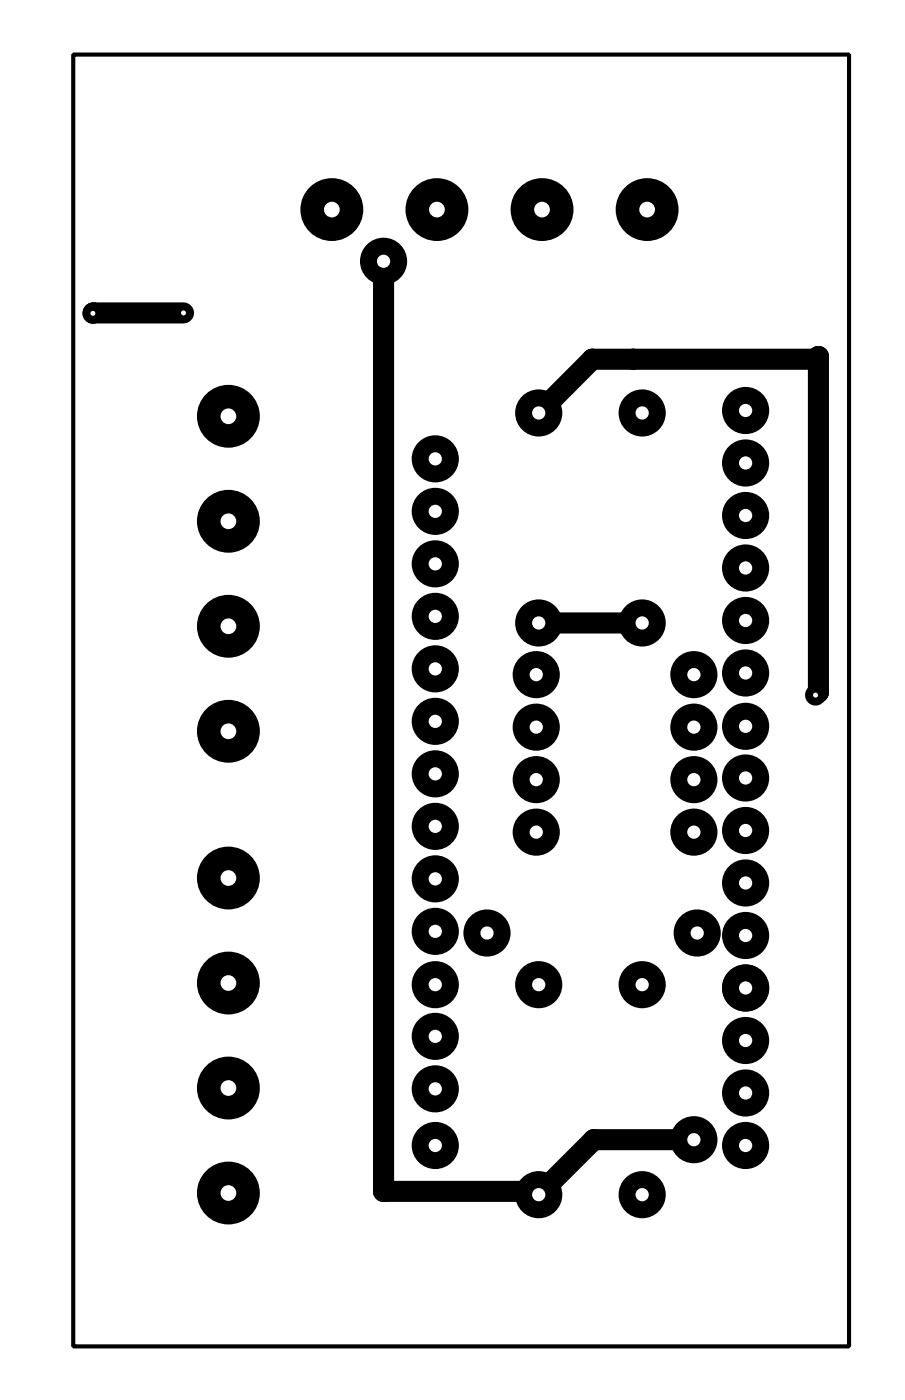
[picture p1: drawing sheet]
<svg xmlns="http://www.w3.org/2000/svg" width="44mm" height="68mm" viewBox="0 0 44 68" stroke-linecap="round" stroke-linejoin="round" font-family="sans-serif">
<path d="M4.5 15.1h4.4M4.5 15.1v.1M18.5 12.6v45h7.4l.1 .2 2.7-2.7h4.8M26 20l2.6-2.6h10.8l.2-.2v16.3l-.2 .1M26 30.1h5" fill="none" stroke="#000" stroke-width="1"/>
<g fill="#000">
<circle cx="4.5" cy="15.1" r=".51"/>
<circle cx="28.6" cy="17.4" r=".51"/>
<circle cx="30.6" cy="17.4" r=".51"/>
<circle cx="39.4" cy="17.4" r=".51"/>
<circle cx="39.6" cy="17.2" r=".51"/>
<circle cx="39.4" cy="33.6" r=".38"/>
<circle cx="39.6" cy="33.5" r=".51"/>
<circle cx="18.5" cy="57.6" r=".51"/>
<circle cx="25.9" cy="57.6" r=".51"/>
<circle cx="28.7" cy="55.1" r=".51"/>
</g>
<circle cx="39.4" cy="33.6" r=".12" fill="#fff"/>
<circle cx="8.9" cy="15.1" r=".38" fill="#000"/>
<circle cx="8.9" cy="15.1" r=".12" fill="#fff"/>
<circle cx="4.5" cy="15.2" r=".38" fill="#000"/>
<circle cx="4.5" cy="15.2" r=".12" fill="#fff"/>
<circle cx="36" cy="19.9" r="1.14" fill="#000"/>
<circle cx="36" cy="19.9" r=".32" fill="#fff"/>
<g fill="#000">
<circle cx="36" cy="24.9" r="1.14"/>
<circle cx="36" cy="22.4" r=".76"/>
</g>
<circle cx="36" cy="24.9" r=".32" fill="#fff"/>
<g fill="#000">
<circle cx="36" cy="37.6" r="1.14"/>
<circle cx="36" cy="32.6" r=".76"/>
<circle cx="36" cy="35.1" r=".76"/>
<circle cx="36" cy="27.5" r=".76"/>
<circle cx="36" cy="30" r=".76"/>
</g>
<circle cx="36" cy="37.6" r=".32" fill="#fff"/>
<circle cx="36" cy="40.2" r="1.14" fill="#000"/>
<circle cx="36" cy="40.2" r=".32" fill="#fff"/>
<circle cx="36" cy="42.7" r="1.14" fill="#000"/>
<circle cx="36" cy="42.7" r=".32" fill="#fff"/>
<circle cx="36" cy="45.3" r="1.14" fill="#000"/>
<circle cx="36" cy="45.3" r=".32" fill="#fff"/>
<circle cx="36" cy="47.8" r="1.14" fill="#000"/>
<circle cx="36" cy="47.8" r=".32" fill="#fff"/>
<g fill="#000">
<circle cx="36" cy="55.4" r="1.14"/>
<circle cx="36" cy="52.9" r=".76"/>
<circle cx="36" cy="50.3" r=".76"/>
</g>
<circle cx="36" cy="55.4" r=".32" fill="#fff"/>
<g fill="#000">
<circle cx="21" cy="50.1" r="1.14"/>
<circle cx="21" cy="55.2" r=".76"/>
<circle cx="21" cy="52.7" r=".76"/>
</g>
<circle cx="21" cy="50.1" r=".32" fill="#fff"/>
<g fill="#000">
<circle cx="21" cy="40" r="1.14"/>
<circle cx="21" cy="47.6" r=".76"/>
<circle cx="21" cy="45.1" r=".76"/>
<circle cx="21" cy="42.5" r=".76"/>
</g>
<circle cx="21" cy="40" r=".32" fill="#fff"/>
<circle cx="21" cy="37.4" r="1.14" fill="#000"/>
<circle cx="21" cy="37.4" r=".32" fill="#fff"/>
<circle cx="21" cy="34.9" r="1.14" fill="#000"/>
<circle cx="21" cy="34.9" r=".32" fill="#fff"/>
<circle cx="21" cy="32.4" r="1.14" fill="#000"/>
<circle cx="21" cy="32.4" r=".32" fill="#fff"/>
<circle cx="21" cy="29.8" r="1.14" fill="#000"/>
<circle cx="21" cy="29.8" r=".32" fill="#fff"/>
<g fill="#000">
<circle cx="21" cy="24.7" r="1.14"/>
<circle cx="21" cy="27.3" r=".76"/>
</g>
<circle cx="21" cy="24.7" r=".32" fill="#fff"/>
<circle cx="21" cy="22.2" r="1.14" fill="#000"/>
<circle cx="21" cy="22.2" r=".32" fill="#fff"/>
<circle cx="26" cy="47.6" r="1.14" fill="#000"/>
<circle cx="26" cy="47.6" r=".32" fill="#fff"/>
<circle cx="26" cy="57.8" r="1.14" fill="#000"/>
<circle cx="26" cy="57.8" r=".32" fill="#fff"/>
<circle cx="31" cy="47.6" r="1.14" fill="#000"/>
<circle cx="31" cy="47.6" r=".32" fill="#fff"/>
<circle cx="31" cy="57.8" r="1.14" fill="#000"/>
<circle cx="31" cy="57.8" r=".32" fill="#fff"/>
<circle cx="26" cy="30.1" r="1.14" fill="#000"/>
<circle cx="26" cy="30.1" r=".32" fill="#fff"/>
<circle cx="26" cy="20" r="1.14" fill="#000"/>
<circle cx="26" cy="20" r=".32" fill="#fff"/>
<circle cx="31" cy="30.1" r="1.14" fill="#000"/>
<circle cx="31" cy="30.1" r=".32" fill="#fff"/>
<circle cx="31" cy="20" r="1.14" fill="#000"/>
<circle cx="31" cy="20" r=".32" fill="#fff"/>
<circle cx="33.5" cy="32.6" r="1.14" fill="#000"/>
<circle cx="33.5" cy="32.6" r=".32" fill="#fff"/>
<circle cx="33.5" cy="35.2" r=".63" fill="#000"/>
<circle cx="33.5" cy="35.2" r=".38" fill="#fff"/>
<circle cx="33.5" cy="37.7" r=".63" fill="#000"/>
<circle cx="33.5" cy="37.7" r=".38" fill="#fff"/>
<circle cx="33.5" cy="40.3" r=".63" fill="#000"/>
<circle cx="33.5" cy="40.3" r=".38" fill="#fff"/>
<circle cx="25.9" cy="40.3" r=".63" fill="#000"/>
<circle cx="25.9" cy="40.3" r=".38" fill="#fff"/>
<circle cx="25.9" cy="37.7" r=".63" fill="#000"/>
<circle cx="25.9" cy="37.7" r=".38" fill="#fff"/>
<circle cx="25.9" cy="35.2" r=".63" fill="#000"/>
<circle cx="25.9" cy="35.2" r=".38" fill="#fff"/>
<circle cx="25.9" cy="32.6" r=".63" fill="#000"/>
<circle cx="25.9" cy="32.6" r=".38" fill="#fff"/>
<circle cx="33.7" cy="45.1" r="1.14" fill="#000"/>
<circle cx="33.7" cy="45.1" r=".32" fill="#fff"/>
<circle cx="23.5" cy="45.1" r="1.14" fill="#000"/>
<circle cx="23.5" cy="45.1" r=".32" fill="#fff"/>
<circle cx="11" cy="35.4" r="1.52" fill="#000"/>
<circle cx="11" cy="35.4" r=".38" fill="#fff"/>
<circle cx="11" cy="30.3" r="1.52" fill="#000"/>
<circle cx="11" cy="30.3" r=".38" fill="#fff"/>
<circle cx="11" cy="25.2" r="1.52" fill="#000"/>
<circle cx="11" cy="25.2" r=".38" fill="#fff"/>
<circle cx="11" cy="20.1" r="1.52" fill="#000"/>
<circle cx="11" cy="20.1" r=".38" fill="#fff"/>
<circle cx="16" cy="10.1" r="1.52" fill="#000"/>
<circle cx="16" cy="10.1" r=".38" fill="#fff"/>
<circle cx="21.1" cy="10.1" r="1.52" fill="#000"/>
<circle cx="21.1" cy="10.1" r=".38" fill="#fff"/>
<circle cx="26.2" cy="10.1" r="1.52" fill="#000"/>
<circle cx="26.2" cy="10.1" r=".38" fill="#fff"/>
<circle cx="31.3" cy="10.1" r="1.52" fill="#000"/>
<circle cx="31.3" cy="10.1" r=".38" fill="#fff"/>
<circle cx="11" cy="57.7" r="1.52" fill="#000"/>
<circle cx="11" cy="57.7" r=".38" fill="#fff"/>
<circle cx="11" cy="52.6" r="1.52" fill="#000"/>
<circle cx="11" cy="52.6" r=".38" fill="#fff"/>
<circle cx="11" cy="47.6" r="1.52" fill="#000"/>
<circle cx="11" cy="47.6" r=".38" fill="#fff"/>
<circle cx="11" cy="42.5" r="1.52" fill="#000"/>
<circle cx="11" cy="42.5" r=".38" fill="#fff"/>
<circle cx="36" cy="27.5" r="1.14" fill="#000"/>
<circle cx="36" cy="27.5" r=".32" fill="#fff"/>
<circle cx="36" cy="30" r="1.14" fill="#000"/>
<circle cx="36" cy="30" r=".32" fill="#fff"/>
<circle cx="36" cy="32.6" r="1.14" fill="#000"/>
<circle cx="36" cy="32.6" r=".32" fill="#fff"/>
<circle cx="36" cy="35.1" r="1.14" fill="#000"/>
<circle cx="36" cy="35.1" r=".32" fill="#fff"/>
<circle cx="36" cy="47.8" r="1.14" fill="#000"/>
<circle cx="36" cy="47.8" r=".32" fill="#fff"/>
<circle cx="36" cy="50.3" r="1.14" fill="#000"/>
<circle cx="36" cy="50.3" r=".32" fill="#fff"/>
<circle cx="36" cy="52.9" r="1.14" fill="#000"/>
<circle cx="36" cy="52.9" r=".32" fill="#fff"/>
<circle cx="36" cy="22.4" r="1.14" fill="#000"/>
<circle cx="36" cy="22.4" r=".32" fill="#fff"/>
<circle cx="21" cy="27.3" r="1.14" fill="#000"/>
<circle cx="21" cy="27.3" r=".32" fill="#fff"/>
<circle cx="21" cy="42.5" r="1.14" fill="#000"/>
<circle cx="21" cy="42.5" r=".32" fill="#fff"/>
<circle cx="21" cy="45.1" r="1.14" fill="#000"/>
<circle cx="21" cy="45.1" r=".32" fill="#fff"/>
<circle cx="21" cy="47.6" r="1.14" fill="#000"/>
<circle cx="21" cy="47.6" r=".32" fill="#fff"/>
<circle cx="21" cy="52.7" r="1.14" fill="#000"/>
<circle cx="21" cy="52.7" r=".32" fill="#fff"/>
<circle cx="21" cy="55.4" r="1.14" fill="#000"/>
<circle cx="21" cy="55.4" r=".32" fill="#fff"/>
<circle cx="25.9" cy="32.6" r="1.14" fill="#000"/>
<circle cx="25.9" cy="32.6" r=".32" fill="#fff"/>
<circle cx="25.9" cy="35.2" r="1.14" fill="#000"/>
<circle cx="25.9" cy="35.2" r=".32" fill="#fff"/>
<circle cx="25.9" cy="37.7" r="1.14" fill="#000"/>
<circle cx="25.9" cy="37.7" r=".32" fill="#fff"/>
<circle cx="25.9" cy="40.3" r="1.14" fill="#000"/>
<circle cx="25.9" cy="40.3" r=".32" fill="#fff"/>
<circle cx="33.5" cy="35.2" r="1.14" fill="#000"/>
<circle cx="33.5" cy="35.2" r=".32" fill="#fff"/>
<circle cx="33.5" cy="37.7" r="1.14" fill="#000"/>
<circle cx="33.5" cy="37.7" r=".32" fill="#fff"/>
<circle cx="33.5" cy="40.3" r="1.14" fill="#000"/>
<circle cx="33.5" cy="40.3" r=".32" fill="#fff"/>
<circle cx="33.5" cy="55.1" r="1.14" fill="#000"/>
<circle cx="33.5" cy="55.1" r=".32" fill="#fff"/>
<circle cx="18.5" cy="12.6" r="1.14" fill="#000"/>
<circle cx="18.5" cy="12.6" r=".32" fill="#fff"/>
<path d="M3.5 2.6h37.5v62.5h-37.5z" fill="none" stroke="#000" stroke-width=".2"/>
</svg>
